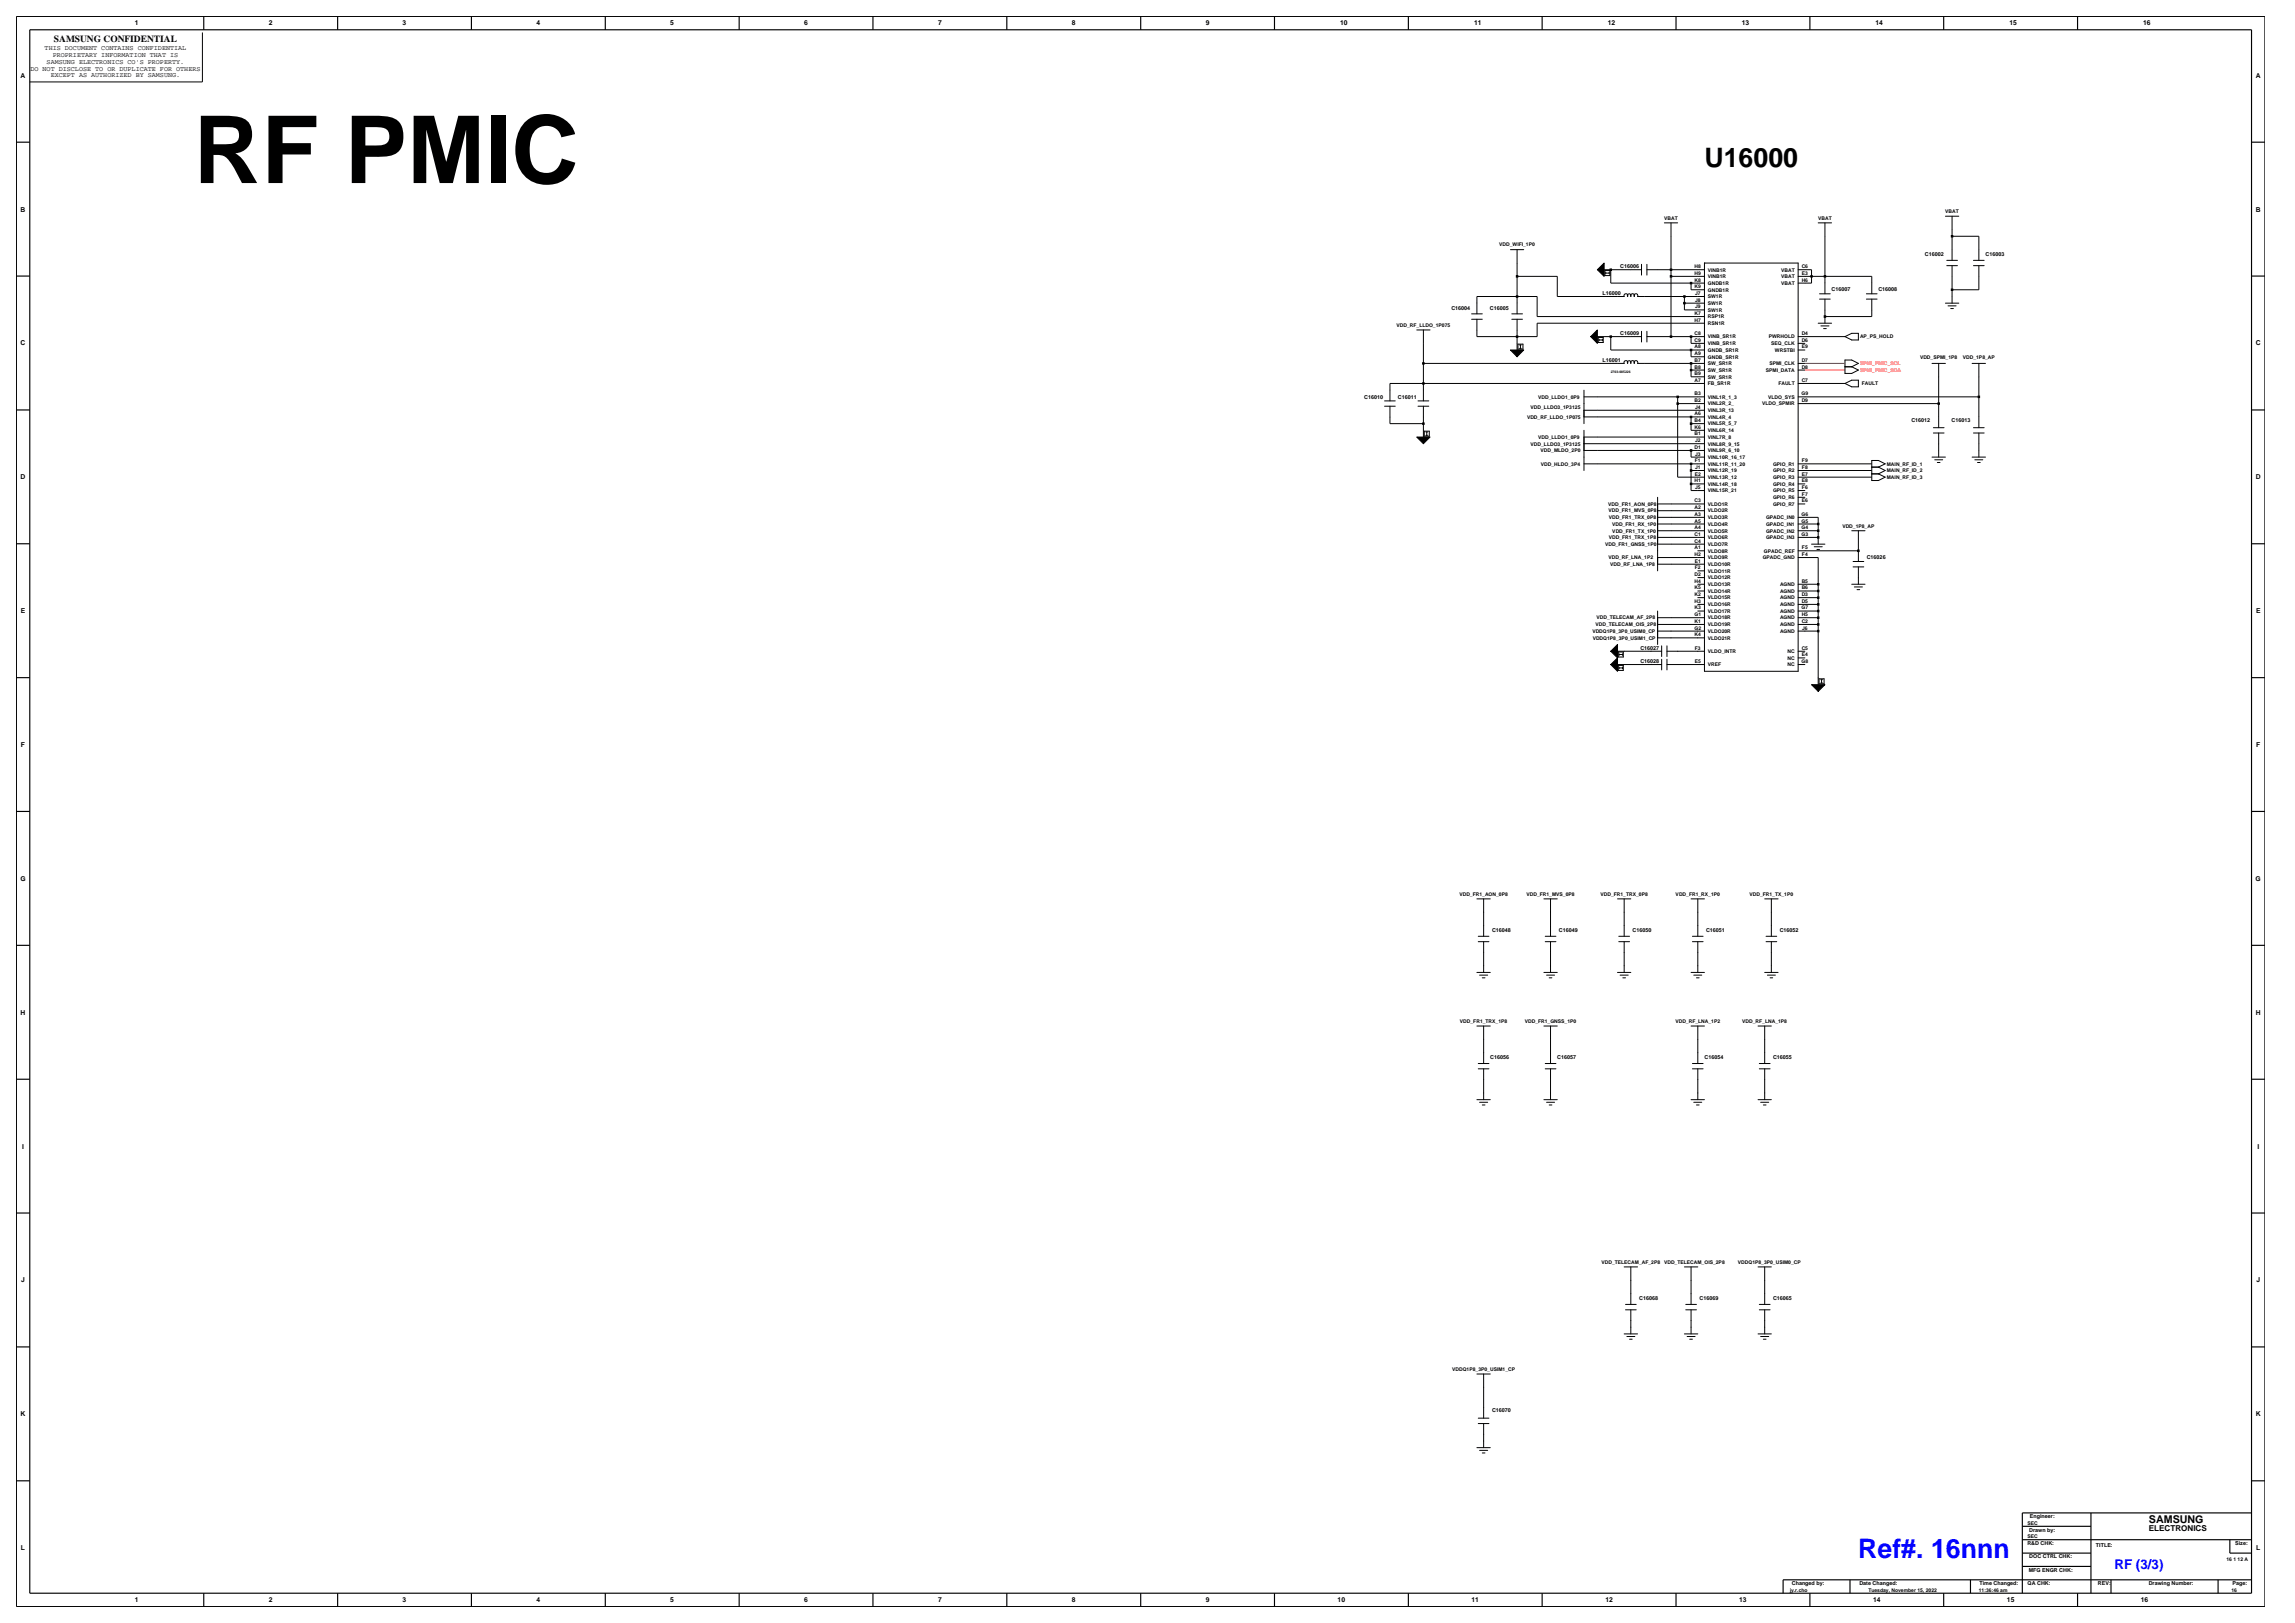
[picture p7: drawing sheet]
<svg xmlns="http://www.w3.org/2000/svg" width="420mm" height="297mm" viewBox="0 0 420 297" stroke-linecap="round" stroke-linejoin="round" font-family="sans-serif">
<defs><g id="words">
<text font-size="17.1" x="35.5" y="33.5">RF PMIC</text>
<text font-size="4.9" x="311.9" y="30.6">U16000</text>
<text font-size="4.9" fill="#00f" x="340" y="285">Ref#. 16nnn</text>
<text font-size="2.5" fill="#00f" x="386.9" y="287.1">RF (3/3)</text>
<text font-size="2" x="393.3" y="278.8">SAMSUNG</text>
<text font-size="1.7" x="9.9" y="7.7">SAMSUNG CONFIDENTIAL</text>
<text font-size="1.5" x="393.3" y="280.1">ELECTRONICS</text>
<g font-size="1.2">
<text x="24.7" y="4.7">1</text>
<text x="49.2" y="4.7">2</text>
<text x="73.7" y="4.7">3</text>
<text x="98.2" y="4.7">4</text>
<text x="122.7" y="4.7">5</text>
<text x="147.2" y="4.7">6</text>
<text x="171.7" y="4.7">7</text>
<text x="196.2" y="4.7">8</text>
<text x="220.7" y="4.7">9</text>
<text x="245.3" y="4.7">10</text>
<text x="269.8" y="4.7">11</text>
<text x="294.3" y="4.7">12</text>
<text x="318.7" y="4.7">13</text>
<text x="343.2" y="4.7">14</text>
<text x="367.7" y="4.7">15</text>
<text x="392.2" y="4.7">16</text>
<text x="8.2" y="9.2">THIS DOCUMENT CONTAINS CONFIDENTIAL</text>
<text x="8.5" y="11.7">SAMSUNG ELECTRONICS CO'S PROPERTY.</text>
<text x="9.6" y="10.5">PROPRIETARY INFORMATION THAT IS</text>
<text x="3.8" y="14.2">A</text>
<text x="5.6" y="12.9">DO NOT DISCLOSE TO OR DUPLICATE FOR OTHERS</text>
<text x="9.3" y="14.1">EXCEPT AS AUTHORIZED BY SAMSUNG.</text>
<text x="412.8" y="14.2">A</text>
<text x="3.8" y="38.7">B</text>
<text x="412.8" y="38.7">B</text>
<text x="3.8" y="63.2">C</text>
<text x="412.8" y="63.2">C</text>
<text x="3.8" y="87.7">D</text>
<text x="412.8" y="87.7">D</text>
<text x="3.8" y="112.2">E</text>
<text x="412.9" y="112.2">E</text>
<text x="3.8" y="136.7">F</text>
<text x="412.9" y="136.7">F</text>
<text x="3.7" y="161.2">G</text>
<text x="412.8" y="161.2">G</text>
<text x="3.8" y="185.7">H</text>
<text x="412.8" y="185.7">H</text>
<text x="4" y="210.2">I</text>
<text x="413.1" y="210.2">I</text>
<text x="3.9" y="234.7">J</text>
<text x="412.9" y="234.7">J</text>
<text x="3.8" y="259.2">K</text>
<text x="412.8" y="259.2">K</text>
<text x="3.8" y="283.7">L</text>
<text x="412.9" y="283.7">L</text>
<text x="24.7" y="293.2">1</text>
<text x="49.2" y="293.2">2</text>
<text x="73.7" y="293.2">3</text>
<text x="98.2" y="293.2">4</text>
<text x="122.7" y="293.2">5</text>
<text x="147.2" y="293.2">6</text>
<text x="171.7" y="293.2">7</text>
<text x="196.2" y="293.2">8</text>
<text x="220.7" y="293.2">9</text>
<text x="244.8" y="293.2">10</text>
<text x="269.3" y="293.2">11</text>
<text x="293.8" y="293.2">12</text>
<text x="318.3" y="293.2">13</text>
<text x="342.8" y="293.2">14</text>
<text x="367.3" y="293.2">15</text>
<text x="391.8" y="293.2">16</text>
</g>
<g font-size="1">
<text x="352.2" y="46.9">C16002</text>
<text x="363.4" y="46.9">C16003</text>
<text x="293.3" y="53.9">L16000</text>
<text x="296.5" y="49.1">C16006</text>
<text x="335.2" y="53.3">C16007</text>
<text x="343.8" y="53.3">C16008</text>
<text x="265.6" y="56.7">C16004</text>
<text x="272.6" y="56.7">C16005</text>
<text x="296.5" y="61.3">C16009</text>
<text x="293.3" y="66.2">L16001</text>
<text x="249.7" y="72.9">C16010</text>
<text x="255.8" y="72.9">C16011</text>
<text x="349.8" y="77.2">C16012</text>
<text x="357.2" y="77.2">C16013</text>
<text x="341.6" y="102.3">C16026</text>
<text x="300.2" y="118.9">C16027</text>
<text x="300.2" y="121.3">C16028</text>
<text x="273" y="170.6">C16048</text>
<text x="285.3" y="170.6">C16049</text>
<text x="298.8" y="170.6">C16050</text>
<text x="312.2" y="170.6">C16051</text>
<text x="325.7" y="170.6">C16052</text>
<text x="272.7" y="193.9">C16056</text>
<text x="285" y="193.9">C16057</text>
<text x="311.9" y="193.9">C16054</text>
<text x="324.5" y="193.9">C16055</text>
<text x="300" y="237.9">C16068</text>
<text x="311" y="237.9">C16069</text>
<text x="324.5" y="237.9">C16065</text>
<text x="273" y="258.5">C16070</text>
<text x="371.4" y="280.2">Drawn by:</text>
<text x="371.5" y="277.8">Engineer:</text>
<text x="371" y="282.7">R&amp;D CHK:</text>
<text x="371.3" y="287.6">MFG ENGR CHK:</text>
<text x="371.4" y="285.2">DOC CTRL CHK:</text>
<text x="383.6" y="283">TITLE:</text>
<text x="409.1" y="282.7">Size:</text>
<text x="327.9" y="290.1">Changed by:</text>
<text x="340.3" y="290.1">Date Changed:</text>
<text x="362.2" y="290.1">Time Changed:</text>
<text x="371.1" y="290.1">QA CHK:</text>
<text x="383.9" y="290.1">REV:</text>
<text x="393.2" y="290.1">Drawing Number:</text>
<text x="408.6" y="290.1">Page:</text>
</g>
<g font-size=".9">
<text x="304.6" y="40.2">VBAT</text>
<text x="332.7" y="40.2">VBAT</text>
<text x="356" y="39">VBAT</text>
<text x="274.4" y="45.1">VDD_WIFI_1P0</text>
<text x="310.1" y="51.5">K8</text>
<text x="310.1" y="52.8">K9</text>
<text x="310.1" y="49.1">H8</text>
<text x="310.1" y="50.3">H9</text>
<text x="310.2" y="54">J7</text>
<text x="312.5" y="52.1">GNDB1R</text>
<text x="312.5" y="53.4">GNDB1R</text>
<text x="312.5" y="49.7">VINB1R</text>
<text x="312.5" y="50.9">VINB1R</text>
<text x="326" y="52.1">VBAT</text>
<text x="326" y="50.9">VBAT</text>
<text x="326" y="49.7">VBAT</text>
<text x="329.7" y="51.5">H6</text>
<text x="329.7" y="49.1">C6</text>
<text x="329.7" y="50.3">E3</text>
<text x="255.6" y="59.8">VDD_RF_LLDO_1P075</text>
<text x="310.1" y="57.6">K7</text>
<text x="310.1" y="58.9">H7</text>
<text x="310.2" y="56.4">J9</text>
<text x="310.2" y="55.2">J8</text>
<text x="312.5" y="57">SW1R</text>
<text x="312.5" y="58.3">RSP1R</text>
<text x="312.5" y="54.6">SW1R</text>
<text x="312.5" y="55.8">SW1R</text>
<text x="312.5" y="59.5">RSN1R</text>
<text x="310.1" y="61.3">C8</text>
<text x="310.1" y="62.5">C9</text>
<text x="310.1" y="65">A9</text>
<text x="310.1" y="63.8">A8</text>
<text x="312.5" y="61.9">VINB_SR1R</text>
<text x="312.5" y="63.2">VINB_SR1R</text>
<text x="312.5" y="65.6">GNDB_SR1R</text>
<text x="312.5" y="64.4">GNDB_SR1R</text>
<text x="323.7" y="61.9">PWRHOLD</text>
<text x="324.1" y="63.2">SEQ_CLK</text>
<text x="324.8" y="64.4">WRSTBI</text>
<text x="329.7" y="62.5">D6</text>
<text x="329.7" y="61.3">D4</text>
<text x="329.7" y="63.8">E9</text>
<text x="340.4" y="61.9">AP_PS_HOLD</text>
<text x="351.4" y="65.6">VDD_SPMI_1P8</text>
<text x="359.2" y="65.6">VDD_1P8_AP</text>
<text x="310.1" y="67.4">B8</text>
<text x="310.1" y="68.7">B9</text>
<text x="310.1" y="66.2">B7</text>
<text x="310.1" y="69.9">A7</text>
<text x="312.5" y="68">SW_SR1R</text>
<text x="312.5" y="69.3">SW_SR1R</text>
<text x="312.5" y="66.8">SW_SR1R</text>
<text x="312.5" y="70.5">FB_SR1R</text>
<text x="323.2" y="68">SPMI_DATA</text>
<text x="323.8" y="66.8">SPMI_CLK</text>
<text x="325.4" y="70.5">FAULT</text>
<text x="329.7" y="66.2">D7</text>
<text x="329.7" y="67.4">D8</text>
<text x="329.7" y="69.9">C7</text>
<text x="340.7" y="70.5">FAULT</text>
<text x="279.5" y="76.6">VDD_RF_LLDO_1P075</text>
<text x="280.1" y="74.8">VDD_LLDO3_1P3125</text>
<text x="281.5" y="72.9">VDD_LLDO1_0P9</text>
<text x="310.1" y="73.6">B2</text>
<text x="310.1" y="72.3">B3</text>
<text x="310.1" y="77.2">B4</text>
<text x="310.1" y="76">A6</text>
<text x="310.2" y="74.8">J4</text>
<text x="312.5" y="75.4">VINL3R_13</text>
<text x="312.5" y="74.2">VINL2R_2_</text>
<text x="312.5" y="72.9">VINL1R_1_3</text>
<text x="312.5" y="77.9">VINL5R_5_7</text>
<text x="312.5" y="76.6">VINL4R_4</text>
<text x="322.5" y="74.2">VLDO_SPMIR</text>
<text x="323.6" y="72.9">VLDO_SYS</text>
<text x="329.7" y="72.3">G9</text>
<text x="329.7" y="73.6">D9</text>
<text x="280.1" y="81.5">VDD_LLDO3_1P3125</text>
<text x="281.5" y="80.3">VDD_LLDO1_0P9</text>
<text x="281.9" y="82.8">VDD_MLDO_2P0</text>
<text x="310.1" y="78.5">K6</text>
<text x="310.1" y="82.1">D1</text>
<text x="310.1" y="79.7">B1</text>
<text x="310.2" y="80.9">J2</text>
<text x="310.2" y="83.4">J3</text>
<text x="312.5" y="79.1">VINL6R_14</text>
<text x="312.5" y="81.5">VINL8R_9_15</text>
<text x="312.5" y="84">VINL10R_16_17</text>
<text x="312.5" y="82.8">VINL9R_6_10</text>
<text x="312.5" y="80.3">VINL7R_8</text>
<text x="282" y="85.2">VDD_HLDO_3P4</text>
<text x="310.1" y="88.3">H1</text>
<text x="310.1" y="87">E2</text>
<text x="310.2" y="84.6">F1</text>
<text x="310.2" y="85.8">J1</text>
<text x="310.2" y="89.5">J5</text>
<text x="312.5" y="86.4">VINL12R_19</text>
<text x="312.5" y="88.9">VINL14R_18</text>
<text x="312.5" y="85.2">VINL11R_11_20</text>
<text x="312.5" y="87.6">VINL13R_12</text>
<text x="324.5" y="86.4">GPIO_R2</text>
<text x="324.5" y="85.2">GPIO_R1</text>
<text x="324.5" y="87.6">GPIO_R3</text>
<text x="324.5" y="88.9">GPIO_R4</text>
<text x="329.7" y="87">E7</text>
<text x="329.7" y="88.3">E8</text>
<text x="329.8" y="89.5">F6</text>
<text x="329.8" y="85.8">F8</text>
<text x="329.8" y="84.6">F9</text>
<text x="345.3" y="85.2">MAIN_RF_ID_1</text>
<text x="345.3" y="86.4">MAIN_RF_ID_2</text>
<text x="345.3" y="87.6">MAIN_RF_ID_3</text>
<text x="294.3" y="92.5">VDD_FR1_AON_0P8</text>
<text x="294.4" y="93.8">VDD_FR1_MVS_0P8</text>
<text x="294.4" y="95">VDD_FR1_TRX_0P8</text>
<text x="310.1" y="91.9">C3</text>
<text x="310.1" y="93.2">A2</text>
<text x="310.1" y="94.4">A3</text>
<text x="310.1" y="95.6">A5</text>
<text x="312.5" y="90.1">VINL15R_21</text>
<text x="312.5" y="92.5">VLDO1R</text>
<text x="312.5" y="93.8">VLDO2R</text>
<text x="312.5" y="95">VLDO3R</text>
<text x="323.2" y="95">GPADC_IN0</text>
<text x="324.5" y="90.1">GPIO_R5</text>
<text x="324.5" y="91.3">GPIO_R6</text>
<text x="324.5" y="92.5">GPIO_R7</text>
<text x="329.7" y="95.6">G5</text>
<text x="329.7" y="94.4">G6</text>
<text x="329.7" y="91.9">E6</text>
<text x="329.8" y="90.7">F7</text>
<text x="293.7" y="99.9">VDD_FR1_GNSS_1P0</text>
<text x="294.4" y="98.7">VDD_FR1_TRX_1P8</text>
<text x="295" y="96.2">VDD_FR1_RX_1P0</text>
<text x="295.1" y="97.4">VDD_FR1_TX_1P0</text>
<text x="310.1" y="101.7">H2</text>
<text x="310.1" y="98.1">C1</text>
<text x="310.1" y="99.3">C4</text>
<text x="310.1" y="100.5">A1</text>
<text x="310.1" y="96.8">A4</text>
<text x="312.5" y="98.7">VLDO6R</text>
<text x="312.5" y="99.9">VLDO7R</text>
<text x="312.5" y="101.1">VLDO8R</text>
<text x="312.5" y="97.4">VLDO5R</text>
<text x="312.5" y="96.2">VLDO4R</text>
<text x="322.8" y="101.1">GPADC_REF</text>
<text x="323.2" y="98.7">GPADC_IN3</text>
<text x="323.2" y="97.4">GPADC_IN2</text>
<text x="323.2" y="96.2">GPADC_IN1</text>
<text x="329.7" y="98.1">G3</text>
<text x="329.7" y="96.8">G4</text>
<text x="329.8" y="101.7">F4</text>
<text x="329.8" y="100.5">F5</text>
<text x="337.2" y="96.5">VDD_1P8_AP</text>
<text x="294.3" y="102.4">VDD_RF_LNA_1P2</text>
<text x="294.7" y="103.6">VDD_RF_LNA_1P8</text>
<text x="310.1" y="107.9">K5</text>
<text x="310.1" y="106.6">H4</text>
<text x="310.1" y="105.4">D2</text>
<text x="310.1" y="103">E1</text>
<text x="310.2" y="104.2">F2</text>
<text x="312.5" y="102.4">VLDO9R</text>
<text x="312.5" y="107.2">VLDO13R</text>
<text x="312.5" y="104.8">VLDO11R</text>
<text x="312.5" y="103.6">VLDO10R</text>
<text x="312.5" y="106">VLDO12R</text>
<text x="322.6" y="102.4">GPADC_GND</text>
<text x="325.8" y="107.2">AGND</text>
<text x="329.7" y="106.6">B5</text>
<text x="329.7" y="107.9">B6</text>
<text x="292.2" y="113.4">VDD_TELECAM_AF_2P8</text>
<text x="310.1" y="112.8">G1</text>
<text x="310.1" y="114">K1</text>
<text x="310.1" y="109.1">K2</text>
<text x="310.1" y="111.5">K3</text>
<text x="310.1" y="110.3">H3</text>
<text x="312.5" y="109.7">VLDO15R</text>
<text x="312.5" y="112.1">VLDO17R</text>
<text x="312.5" y="108.5">VLDO14R</text>
<text x="312.5" y="110.9">VLDO16R</text>
<text x="312.5" y="113.4">VLDO18R</text>
<text x="325.8" y="113.4">AGND</text>
<text x="325.8" y="112.1">AGND</text>
<text x="325.8" y="109.7">AGND</text>
<text x="325.8" y="110.9">AGND</text>
<text x="325.8" y="108.5">AGND</text>
<text x="329.7" y="111.5">G7</text>
<text x="329.7" y="112.8">H5</text>
<text x="329.7" y="109.1">D3</text>
<text x="329.7" y="110.3">D5</text>
<text x="329.7" y="114">C2</text>
<text x="291.4" y="115.8">VDDQ1P8_3P0_USIM0_CP</text>
<text x="291.5" y="117">VDDQ1P8_3P0_USIM1_CP</text>
<text x="292" y="114.6">VDD_TELECAM_OIS_2P8</text>
<text x="310.1" y="115.2">G2</text>
<text x="310.1" y="116.4">K4</text>
<text x="310.2" y="118.9">F3</text>
<text x="312.5" y="114.6">VLDO19R</text>
<text x="312.5" y="117">VLDO21R</text>
<text x="312.5" y="115.8">VLDO20R</text>
<text x="312.5" y="119.5">VLDO_INTR</text>
<text x="325.8" y="115.8">AGND</text>
<text x="325.8" y="114.6">AGND</text>
<text x="327.1" y="119.5">NC</text>
<text x="329.7" y="118.9">C5</text>
<text x="329.8" y="115.2">J6</text>
<text x="310.1" y="121.3">E5</text>
<text x="312.5" y="121.9">VREF</text>
<text x="327.1" y="121.9">NC</text>
<text x="327.1" y="120.7">NC</text>
<text x="329.7" y="121.3">G8</text>
<text x="329.7" y="120.1">E4</text>
<text x="267.1" y="163.9">VDD_FR1_AON_0P8</text>
<text x="279.3" y="163.9">VDD_FR1_MVS_0P8</text>
<text x="292.9" y="163.9">VDD_FR1_TRX_0P8</text>
<text x="306.7" y="163.9">VDD_FR1_RX_1P0</text>
<text x="320.2" y="163.9">VDD_FR1_TX_1P0</text>
<text x="267.2" y="187.2">VDD_FR1_TRX_1P8</text>
<text x="279" y="187.2">VDD_FR1_GNSS_1P0</text>
<text x="306.6" y="187.2">VDD_RF_LNA_1P2</text>
<text x="318.8" y="187.2">VDD_RF_LNA_1P8</text>
<text x="293.1" y="231.2">VDD_TELECAM_AF_2P8</text>
<text x="304.5" y="231.2">VDD_TELECAM_OIS_2P8</text>
<text x="318" y="231.2">VDDQ1P8_3P0_USIM0_CP</text>
<text x="265.8" y="250.8">VDDQ1P8_3P0_USIM1_CP</text>
<text x="371" y="279">SEC</text>
<text x="371" y="281.4">SEC</text>
<text x="407.5" y="285.7">16 1 12 A</text>
<text x="327.5" y="291.2">jy.r.cho</text>
<text x="341.9" y="291.2">Tuesday, November 15, 2022</text>
<text x="362.1" y="291.2">11:36:46 am</text>
<text x="408.4" y="291.2">16</text>
</g>
<g font-size=".9" fill="#f00">
<text x="340.4" y="66.8">SPMI_PMIC_SCL</text>
<text x="340.4" y="68">SPMI_PMIC_SDA</text>
</g>
<text font-size=".6" x="294.8" y="68.3">2703-005226</text>
</g></defs>
<!-- layer: MFD Layer /idea/tmp/Extended-Print.dohem.park.sheet6.2.mfd -->
<g fill="none" stroke="#000" stroke-width=".18">
<path d="M37 5.9v9.1h-31.5M356 39.6h2.5M357.2 39.6v8M269.3 58.4h2M269.3 57.4h2M270.3 58.4v3.2h11v-2.5h30.6M270.3 57.4v-3.1h11v3.6h30.6M276.4 45.7h2.5M276.7 58.4h1.9M276.7 57.4h1.9M277.6 50.6h7.4v3.7h12.2a.36 .36 0 0 1 .4-.6 .35 .35 0 0 1 .3 .6 .33 .33 0 0 1 .2-.5 .33 .33 0 0 1 .3 .5 .36 .36 0 0 1 .4-.6 .35 .35 0 0 1 .3 .6 .35 .35 0 0 1 .3-.6 .35 .35 0 0 1 .3 .6M277.6 45.7v11.7"/>
<path d="M277.6 58.4v5.6M293.6 49.4h6.8M293.7 49.5h.9v.9h-.9zM293.9 49.8v.3M293.9 50h.6M294.5 49.8v.3M294.8 49.4v2.4h17.1M299.7 54.3h12.2M300.4 48.4v1.9M301.4 49.4h10.5M301.4 48.4v1.9M304.6 40.8h2.4"/>
<path d="M305.8 50.6h6.1M305.8 40.8v20.8M308.3 55.5h3.6M308.3 54.3v2.4h3.6M309.5 51.8v1.2h2.4M311.9 48.1h17.2v74.7h-17.2zM329.1 50.6h13.4v3.2M329.1 49.4h2.4v2.4h-2.4M332.7 59.1h2.5M332.7 40.8h2.5M333 53.8h1.9M333 54.7h1.9"/>
<path d="M333.2 59.6h1.5M334 40.8v13M334 54.7v4.4M341.6 53.8h1.9M341.6 54.7h1.9M342.5 54.7v3.2h-8.5M356 55.5h2.5M356.3 48.6h1.9M356.3 47.6h1.9M356.5 56h1.5M357 56.5h.5M357.2 48.6v6.9"/>
<path d="M357.2 43.2h4.9v4.4M361.2 48.6h1.9M361.2 47.6h1.9M362.1 48.6v4.4h-4.9M253.4 74.3h1.9M253.4 73.4h1.9M254.4 74.3v3.2h6.1M259.3 60.4h2.4M259.5 74.3h2M259.5 73.4h2M260.5 66.5h36.7a.35 .35 0 0 1 .4-.5 .35 .35 0 0 1 .3 .5M260.5 60.4v13"/>
<path d="M260.5 74.3v5.7M260.6 78.9h1v.9h-1zM260.9 79.1h.3M260.9 79.7h.3M261.1 79.1v.6M277.8 63h.9v.9h-.9zM278.1 63.1h.3M278.1 63.7h.3M278.3 63.1v.6M289.9 72.6h22M289.9 75.1h22M289.9 76.3h22"/>
<path d="M289.9 80h22M289.9 71.4v6.1M289.9 78.7v7.4M292.3 61.6h8.1M292.5 61.8h.9v.9h-.9zM292.6 62.1v.3M292.6 62.2h.6M293.2 62.1v.3M294.8 61.6v2.4h17.1M297.9 66.5a.34 .34 0 0 1 .3-.5 .34 .34 0 0 1 .2 .5 .35 .35 0 0 1 .4-.5 .35 .35 0 0 1 .3 .5M299.1 66.5a.35 .35 0 0 1 .3-.5 .35 .35 0 0 1 .3 .5M299.7 66.5h12.2"/>
<path d="M300.4 60.6v2M301.4 61.6h10.5M301.4 60.6v2M307 73.9h4.9M307 72.6v14.7h4.9M309.5 61.6v1.2h2.4M309.5 67.7h2.4M309.5 64v1.3h2.4M309.5 66.5v2.5h2.4M309.5 77.5h2.4M309.5 76.3v2.4h2.4M311.9 70.2h-57.5v3.2"/>
<path d="M329.1 61.6h8.5M329.1 62.8h1.2M329.1 64h1.2M329.1 66.5h1.2M329.1 67.7h1.2M329.1 70.2h8.5M329.1 72.6h33M329.1 73.9h25.7M333.7 60.1h.5M337.6 65.9h1.3l1.2 .6-1.2 .6 1.2 .6-1.2 .6h-1.3zM337.6 67.1h1.3M337.6 61.6l1.3-.6h1.2v1.2h-1.2z"/>
<path d="M337.6 70.2l1.3-.6h1.2v1.2h-1.2zM353.6 66.5h2.4M353.8 79.2h2M353.8 78.3h2M354.8 66.5v11.8M354.8 79.2v4.4M360.9 66.5h2.5M361.2 79.2h1.9M361.2 78.3h1.9M362.1 66.5v11.8M362.1 79.2v4.4M289.9 84.9h22"/>
<path d="M289.9 81.2h22M289.9 82.4h22M303.4 92.2h8.5M303.4 94.7h8.5M303.4 95.9h8.5M303.4 97.1h8.5M303.4 98.3h8.5M303.4 93.5h8.5M303.4 99.6h8.5M303.4 91v13.5M309.5 84.9v4.9h2.4M309.5 86.1h2.4"/>
<path d="M309.5 88.5h2.4M309.5 82.4v1.2h2.4M329.1 89.8h1.2M329.1 84.9h13.4M329.1 86.1h13.4M329.1 87.3h13.4M329.1 88.5h1.2M329.1 91h1.2M329.1 92.2h1.2M329.1 94.7h3.6v4.9M329.1 95.9h3.6M329.1 97.1h3.6"/>
<path d="M329.1 98.3h3.6M331.5 99.6h2.5M338.9 97.1h2.4M340.1 97.1v5.6M342.5 86.7h1.3M342.5 85.5h1.3M343.8 85.5l1.2-.6-1.2-.6h-1.3v3.6h1.3l1.2-.6-1.2-.6M343.8 85.5l1.2 .6-1.2 .6M353.6 83.6h2.4M354.1 84.1h1.4M354.5 84.6h.5M360.9 83.6h2.5"/>
<path d="M361.4 84.1h1.5M361.9 84.6h.5M296 119.2h8.1M296.2 119.3h.9v.9h-.9zM296.3 119.6v.3M296.3 119.8h.6M296.9 119.6v.3M303.4 113h8.5M303.4 115.5h8.5M303.4 102h8.5M303.4 114.3h8.5M303.4 116.7h8.5"/>
<path d="M303.4 103.2h8.5M303.4 111.8v6.1M304.1 118.2v1.9M305.1 119.2h6.8M305.1 118.2v1.9M310.7 106.9h1.2M310.7 108.1h1.2M310.7 109.4h1.2M310.7 110.6h1.2M310.7 111.8h1.2M310.7 100.8h1.2M310.7 104.5h1.2"/>
<path d="M310.7 105.7h1.2M329.1 106.9h3.6M329.1 108.1h3.6M329.1 109.4h3.6M329.1 110.6h3.6M329.1 111.8h3.6M329.1 113h3.6M329.1 115.5h3.6M329.1 119.2h1.2M329.1 100.8h11M329.1 102h3.6v23.3M329.1 114.3h3.6"/>
<path d="M332 100h1.5M332.5 100.5h.5M338.9 106.9h2.4M339.1 103.7h2M339.1 102.7h2M339.4 107.4h1.4M339.8 107.9h.5M340.1 103.7v3.2M296 121.6h8.1M296.2 121.8h.9v.9h-.9zM296.3 122.1v.3M296.3 122.2h.6"/>
<path d="M296.9 122.1v.3M304.1 120.6v2M305.1 121.6h6.8M305.1 120.6v2M329.1 120.4h1.2M329.1 121.6h1.2M332.9 124.2h.9v.9h-.9zM333.2 124.4h.3M333.2 125h.3M333.4 124.4v.6M270.3 164.5h2.4M270.3 177.9h2.4"/>
<path d="M270.5 171.3h2M270.5 172.3h2M270.8 178.4h1.5M271.3 178.9h.5M271.5 164.5v6.8M271.5 172.3v5.6M282.5 164.5h2.5M282.5 177.9h2.5M282.8 171.3h1.9M282.8 172.3h1.9M283 178.4h1.5M283.5 178.9h.5"/>
<path d="M283.8 164.5v6.8M283.8 172.3v5.6M296 164.5h2.5M296 177.9h2.5M296.2 171.3h2M296.2 172.3h2M296.5 178.4h1.5M297 178.9h.5M297.2 164.5v6.8M297.2 172.3v5.6M309.5 164.5h2.4M309.5 177.9h2.4"/>
<path d="M309.7 171.3h2M309.7 172.3h2M310 178.4h1.4M310.5 178.9h.5M310.7 164.5v6.8M310.7 172.3v5.6M323 164.5h2.4M323 177.9h2.4M323.2 171.3h2M323.2 172.3h2M323.4 178.4h1.5M323.9 178.9h.5"/>
<path d="M324.2 164.5v6.8M324.2 172.3v5.6M270.3 187.7h2.4M270.5 195.6h2M270.5 194.6h2M271.5 187.7v6.9M271.5 195.6v5.6M282.5 187.7h2.5M282.8 195.6h1.9M282.8 194.6h1.9M283.8 187.7v6.9M283.8 195.6v5.6"/>
<path d="M309.5 187.7h2.4M309.7 195.6h2M309.7 194.6h2M310.7 187.7v6.9M310.7 195.6v5.6M321.7 187.7h2.5M322 195.6h1.9M322 194.6h1.9M323 187.7v6.9M323 195.6v5.6M270.3 201.2h2.4M270.8 201.7h1.5"/>
<path d="M271.3 202.2h.5M282.5 201.2h2.5M283 201.7h1.5M283.5 202.2h.5M309.5 201.2h2.4M310 201.7h1.4M310.5 202.2h.5M321.7 201.2h2.5M322.2 201.7h1.5M322.7 202.2h.5M297.2 231.8h2.5M297.5 239.7h1.9"/>
<path d="M297.5 238.7h1.9M298.5 231.8v6.9M298.5 239.7v4.4M308.3 231.8h2.4M308.5 239.7h2M308.5 238.7h2M309.5 231.8v6.9M309.5 239.7v4.4M321.7 231.8h2.5M322 239.7h1.9M322 238.7h1.9M323 231.8v6.9"/>
<path d="M323 239.7v4.4M270.3 251.4h2.4M270.5 259.5h2M271.5 251.4v8.1M297.2 244.1h2.5M297.7 244.6h1.5M298.2 245.1h.5M308.3 244.1h2.4M308.8 244.6h1.4M309.2 245.1h.5M321.7 244.1h2.5M322.2 244.6h1.5"/>
<path d="M322.7 245.1h.5M270.3 264.9h2.4M270.5 260.5h2M270.8 265.4h1.5M271.3 265.9h.5M271.5 260.5v4.4"/>
</g>
<g fill="#000" stroke="#000" stroke-width=".18">
<path d="M292.3 49.4l1.3-1.3v2.5z" fill-rule="evenodd"/>
<path d="M276.4 64h2.5l-1.3 1.3z" fill-rule="evenodd"/>
<path d="M291.1 61.6l1.2-1.2v2.4z" fill-rule="evenodd"/>
<path d="M259.3 80h2.4l-1.2 1.2z" fill-rule="evenodd"/>
<path d="M294.8 119.2l1.2-1.3v2.5z" fill-rule="evenodd"/>
<path d="M294.8 121.6l1.2-1.2v2.4z" fill-rule="evenodd"/>
<path d="M331.5 125.3h2.5l-1.3 1.2z" fill-rule="evenodd"/>
</g>
<g fill="#000" stroke="#000" stroke-width=".21">
<path d="M277.5 54.1h.3v.3h-.3z" fill-rule="evenodd"/>
<path d="M277.5 50.4h.3v.3h-.3z" fill-rule="evenodd"/>
<path d="M294.7 49.2h.2v.3h-.2z" fill-rule="evenodd"/>
<path d="M305.7 50.4h.2v.3h-.2z" fill-rule="evenodd"/>
<path d="M305.7 49.2h.2v.3h-.2z" fill-rule="evenodd"/>
<path d="M308.1 55.4h.3v.2h-.3z" fill-rule="evenodd"/>
<path d="M308.1 54.1h.3v.3h-.3z" fill-rule="evenodd"/>
<path d="M309.4 51.7h.2v.2h-.2z" fill-rule="evenodd"/>
<path d="M331.4 50.4h.2v.3h-.2z" fill-rule="evenodd"/>
<path d="M333.9 57.8h.2v.2h-.2z" fill-rule="evenodd"/>
<path d="M333.9 50.4h.2v.3h-.2z" fill-rule="evenodd"/>
<path d="M357.1 52.9h.3v.2h-.3z" fill-rule="evenodd"/>
<path d="M357.1 43.1h.3v.3h-.3z" fill-rule="evenodd"/>
<path d="M260.4 77.4h.2v.2h-.2z" fill-rule="evenodd"/>
<path d="M260.4 70h.2v.3h-.2z" fill-rule="evenodd"/>
<path d="M260.4 66.4h.2v.2h-.2z" fill-rule="evenodd"/>
<path d="M277.5 61.5h.3v.2h-.3z" fill-rule="evenodd"/>
<path d="M294.7 61.5h.2v.2h-.2z" fill-rule="evenodd"/>
<path d="M305.7 61.5h.2v.2h-.2z" fill-rule="evenodd"/>
<path d="M306.9 73.7h.2v.3h-.2z" fill-rule="evenodd"/>
<path d="M306.9 72.5h.2v.2h-.2z" fill-rule="evenodd"/>
<path d="M309.4 77.4h.2v.2h-.2z" fill-rule="evenodd"/>
<path d="M309.4 76.2h.2v.2h-.2z" fill-rule="evenodd"/>
<path d="M309.4 67.6h.2v.2h-.2z" fill-rule="evenodd"/>
<path d="M309.4 66.4h.2v.2h-.2z" fill-rule="evenodd"/>
<path d="M309.4 63.9h.2v.3h-.2z" fill-rule="evenodd"/>
<path d="M309.4 61.5h.2v.2h-.2z" fill-rule="evenodd"/>
<path d="M354.7 73.7h.2v.3h-.2z" fill-rule="evenodd"/>
<path d="M362 72.5h.3v.2h-.3z" fill-rule="evenodd"/>
<path d="M309.4 88.4h.2v.3h-.2z" fill-rule="evenodd"/>
<path d="M309.4 86h.2v.2h-.2z" fill-rule="evenodd"/>
<path d="M309.4 84.8h.2v.2h-.2z" fill-rule="evenodd"/>
<path d="M309.4 82.3h.2v.2h-.2z" fill-rule="evenodd"/>
<path d="M332.6 98.2h.3v.3h-.3z" fill-rule="evenodd"/>
<path d="M332.6 97h.3v.2h-.3z" fill-rule="evenodd"/>
<path d="M332.6 95.8h.3v.2h-.3z" fill-rule="evenodd"/>
<path d="M332.6 115.4h.3v.2h-.3z" fill-rule="evenodd"/>
<path d="M332.6 114.1h.3v.3h-.3z" fill-rule="evenodd"/>
<path d="M332.6 112.9h.3v.3h-.3z" fill-rule="evenodd"/>
<path d="M332.6 111.7h.3v.2h-.3z" fill-rule="evenodd"/>
<path d="M332.6 110.5h.3v.2h-.3z" fill-rule="evenodd"/>
<path d="M332.6 109.2h.3v.3h-.3z" fill-rule="evenodd"/>
<path d="M332.6 108h.3v.3h-.3z" fill-rule="evenodd"/>
<path d="M332.6 106.8h.3v.2h-.3z" fill-rule="evenodd"/>
<path d="M340 100.7h.2v.2h-.2z" fill-rule="evenodd"/>
</g>
<path d="M330.3 67.7h7.3M330.3 66.5h7.3" fill="none" stroke="#f00" stroke-width=".18"/>
<g fill="none" stroke="#000" stroke-width=".21">
<path d="M3 3h411.5v291h-411.5zM5.5 5.5h406.5v286h-406.5zM37.3 3v2.5M61.8 3v2.5M86.3 3v2.5M110.8 3v2.5M135.3 3v2.5M159.8 3v2.5M184.3 3v2.5M208.8 3v2.5M233.2 3v2.5M257.7 3v2.5"/>
<path d="M282.2 3v2.5M306.7 3v2.5M331.2 3v2.5M355.7 3v2.5M380.2 3v2.5M3 26h2.5M412 26h2.5M3 50.5h2.5M412 50.5h2.5M3 75h2.5M412 75h2.5M3 99.5h2.5"/>
<path d="M412 99.5h2.5M3 124h2.5M412 124h2.5M3 148.5h2.5M412 148.5h2.5M3 173h2.5M412 173h2.5M3 197.5h2.5M412 197.5h2.5M3 222h2.5M412 222h2.5M3 246.5h2.5"/>
<path d="M412 246.5h2.5M3 271h2.5M370.1 279.3h12.6M382.7 276.8v14.7M412 271h2.5M412 276.8h-41.9v14.7M37.3 291.5v2.5M61.8 291.5v2.5M86.3 291.5v2.5M110.8 291.5v2.5M135.3 291.5v2.5M159.8 291.5v2.5"/>
<path d="M184.3 291.5v2.5M208.8 291.5v2.5M233.2 291.5v2.5M257.7 291.5v2.5M282.2 291.5v2.5M306.7 291.5v2.5M331.2 291.5v2.5M338.6 289.1v2.4M355.7 291.5v2.5M360.6 289.1v2.4M370.1 281.7h41.9M370.1 284.2h12.6"/>
<path d="M370.1 286.6h12.6M380.2 291.5v2.5M386.3 289.1v2.4M405.9 289.1v2.4M408.1 281.7v2.5h3.9M412 289.1h-85.7v2.4"/>
</g>
<use href="#words"/>
</svg>
